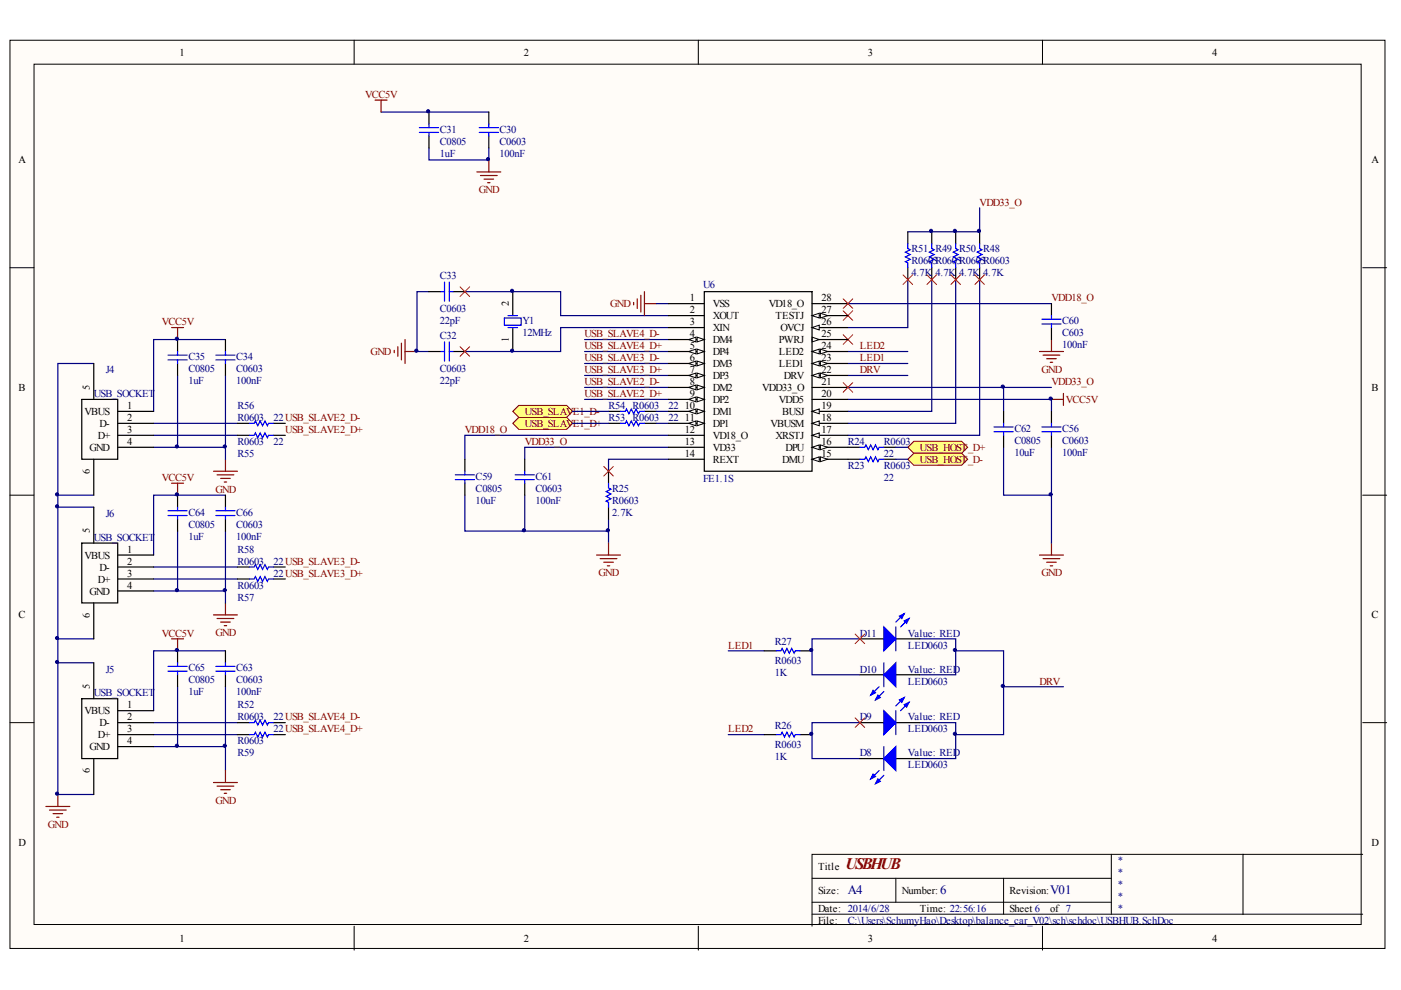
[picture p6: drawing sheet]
<svg xmlns="http://www.w3.org/2000/svg" width="297mm" height="210mm" viewBox="0 0 297 210" stroke-linecap="round" stroke-linejoin="round" font-family="sans-serif">
<defs><g id="words">
<text font-size="3.4" fill="#800000" x="179.3" y="184.4">USBHUB</text>
<g font-size="2.7" fill="#000080">
<text x="179.8" y="189.5">A4</text>
<text x="199.3" y="189.5">6</text>
<text x="222.7" y="189.5">V01</text>
</g>
<g font-size="2.2">
<text x="38.1" y="11.8">1</text>
<text x="111.1" y="11.8">2</text>
<text x="184" y="11.8">3</text>
<text x="257" y="11.8">4</text>
<text x="3.9" y="34.6">A</text>
<text x="290.7" y="34.6">A</text>
<text x="107.9" y="64.9" transform="rotate(-90 107.9 64.9)">2</text>
<text x="146.2" y="63.9">1</text>
<text x="151.1" y="65.2">VSS</text>
<text x="163" y="65.2">VD18_O</text>
<text x="174.2" y="63.9">28</text>
<text x="146.2" y="66.4">2</text>
<text x="146.2" y="69">3</text>
<text x="146.2" y="71.5">4</text>
<text x="151.1" y="67.7">XOUT</text>
<text x="151.1" y="70.3">XIN</text>
<text x="164.4" y="67.7">TESTJ</text>
<text x="165.5" y="70.3">OVCJ</text>
<text x="174.2" y="71.5">25</text>
<text x="174.2" y="69">26</text>
<text x="174.2" y="66.4">27</text>
<text x="107.9" y="72.5" transform="rotate(-90 107.9 72.5)">1</text>
<text x="146.2" y="74.1">5</text>
<text x="146.2" y="76.6">6</text>
<text x="151.1" y="72.8">DM4</text>
<text x="151.1" y="75.3">DP4</text>
<text x="151.1" y="77.9">DM3</text>
<text x="165.1" y="77.9">LED1</text>
<text x="165.1" y="75.3">LED2</text>
<text x="165.1" y="72.8">PWRJ</text>
<text x="174.2" y="76.6">23</text>
<text x="174.2" y="74.1">24</text>
<text x="3.9" y="82.9">B</text>
<text x="19" y="82.7" transform="rotate(-90 19 82.7)">5</text>
<text x="146.2" y="79.1">7</text>
<text x="146.2" y="81.7">8</text>
<text x="151.1" y="80.4">DP3</text>
<text x="151.1" y="82.9">DM2</text>
<text x="161.6" y="82.9">VDD33_O</text>
<text x="166.2" y="80.4">DRV</text>
<text x="174.2" y="81.7">21</text>
<text x="174.2" y="79.1">22</text>
<text x="290.7" y="82.9">B</text>
<text x="17.9" y="88">VBUS</text>
<text x="27" y="86.7">1</text>
<text x="27" y="89.3">2</text>
<text x="145.2" y="86.7">10</text>
<text x="145.2" y="89.3">11</text>
<text x="146.2" y="84.2">9</text>
<text x="151.1" y="85.5">DP2</text>
<text x="151.1" y="88">DM1</text>
<text x="165.1" y="85.5">VDD5</text>
<text x="165.8" y="88">BUSJ</text>
<text x="174.2" y="89.3">18</text>
<text x="174.2" y="86.7">19</text>
<text x="174.2" y="84.2">20</text>
<text x="18.9" y="95.6">GND</text>
<text x="20.7" y="93.1">D+</text>
<text x="21.1" y="90.6">D-</text>
<text x="27" y="91.8">3</text>
<text x="27" y="94.4">4</text>
<text x="145.2" y="91.8">12</text>
<text x="145.2" y="94.4">13</text>
<text x="151.1" y="90.6">DP1</text>
<text x="151.1" y="93.1">VD18_O</text>
<text x="151.1" y="95.6">VD33</text>
<text x="163.3" y="90.6">VBUSM</text>
<text x="164.4" y="93.1">XRSTJ</text>
<text x="166.5" y="95.6">DPU</text>
<text x="174.2" y="94.4">16</text>
<text x="174.2" y="91.8">17</text>
<text x="19" y="100.5" transform="rotate(-90 19 100.5)">6</text>
<text x="145.2" y="96.9">14</text>
<text x="151.1" y="98.2">REXT</text>
<text x="165.8" y="98.2">DMU</text>
<text x="174.2" y="96.9">15</text>
<text x="19" y="113.1" transform="rotate(-90 19 113.1)">5</text>
<text x="17.9" y="118.5">VBUS</text>
<text x="27" y="117.2">1</text>
<text x="27" y="119.7">2</text>
<text x="20.7" y="123.6">D+</text>
<text x="21.1" y="121">D-</text>
<text x="27" y="122.3">3</text>
<text x="27" y="124.8">4</text>
<text x="3.9" y="131.1">C</text>
<text x="18.9" y="126.1">GND</text>
<text x="19" y="130.9" transform="rotate(-90 19 130.9)">6</text>
<text x="290.7" y="131.1">C</text>
<text x="19" y="146.1" transform="rotate(-90 19 146.1)">5</text>
<text x="17.9" y="151.5">VBUS</text>
<text x="21.1" y="154">D-</text>
<text x="27" y="150.2">1</text>
<text x="27" y="152.7">2</text>
<text x="27" y="155.3">3</text>
<text x="18.9" y="159.1">GND</text>
<text x="20.7" y="156.6">D+</text>
<text x="27" y="157.8">4</text>
<text x="19" y="163.9" transform="rotate(-90 19 163.9)">6</text>
<text x="3.9" y="179.3">D</text>
<text x="290.7" y="179.3">D</text>
<text x="173.4" y="184.5">Title</text>
<text x="173.4" y="189.6">Size:</text>
<text x="191.2" y="189.6">Number:</text>
<text x="214" y="189.6">Revision:</text>
<text x="173.4" y="193.4">Date: 2014/6/28</text>
<text x="173.4" y="195.9">File:</text>
<text x="195" y="193.4">Time: 22:56:16</text>
<text x="214" y="193.4">Sheet 6</text>
<text x="222.7" y="193.4">of 7</text>
<text x="38.1" y="199.7">1</text>
<text x="111.1" y="199.7">2</text>
<text x="184" y="199.7">3</text>
<text x="257" y="199.7">4</text>
</g>
<g font-size="2.2" fill="#800000">
<text x="77.4" y="20.8">VCC5V</text>
<text x="101.5" y="41">GND</text>
<text x="207.7" y="43.6">VDD33_O</text>
<text x="129.4" y="65.2">GND</text>
<text x="222.9" y="63.9">VDD18_O</text>
<text x="34.3" y="69">VCC5V</text>
<text x="123.9" y="71.5">USB_SLAVE4_D-</text>
<text x="78.6" y="75.3">GND</text>
<text x="123.9" y="74.1">USB_SLAVE4_D+</text>
<text x="123.9" y="76.6">USB_SLAVE3_D-</text>
<text x="182.3" y="74.1">LED2</text>
<text x="182.3" y="76.6">LED1</text>
<text x="123.9" y="81.7">USB_SLAVE2_D-</text>
<text x="123.9" y="79.1">USB_SLAVE3_D+</text>
<text x="182.3" y="79.1">DRV</text>
<text x="220.8" y="79.1">GND</text>
<text x="222.9" y="81.7">VDD33_O</text>
<text x="111.3" y="88">USB_SLAVE1_D-</text>
<text x="123.9" y="84.2">USB_SLAVE2_D+</text>
<text x="226" y="85.5">VCC5V</text>
<text x="60.5" y="91.8">USB_SLAVE2_D+</text>
<text x="98.6" y="91.8">VDD18_O</text>
<text x="111.3" y="90.6">USB_SLAVE1_D+</text>
<text x="111.3" y="94.4">VDD33_O</text>
<text x="195" y="95.6">USB_HOST_D+</text>
<text x="34.3" y="102">VCC5V</text>
<text x="195" y="98.2">USB_HOST_D-</text>
<text x="45.7" y="104.4">GND</text>
<text x="126.9" y="122.2">GND</text>
<text x="220.8" y="122.2">GND</text>
<text x="34.3" y="135">VCC5V</text>
<text x="45.7" y="134.9">GND</text>
<text x="154.4" y="137.5">LED1</text>
<text x="220.4" y="145.1">DRV</text>
<text x="154.4" y="155.3">LED2</text>
<text x="45.7" y="170.4">GND</text>
<text x="10.2" y="175.5">GND</text>
</g>
<g font-size="2.2" fill="#000080">
<text x="93.2" y="28.1">C31</text>
<text x="105.9" y="28.1">C30</text>
<text x="93.2" y="33.2">1uF</text>
<text x="93.2" y="30.7">C0805</text>
<text x="105.9" y="33.2">100nF</text>
<text x="105.9" y="30.7">C0603</text>
<text x="193.2" y="53.5">R51 R49 R50 R48</text>
<text x="93.2" y="59.1">C33</text>
<text x="193.2" y="58.6">4.7K</text>
<text x="193.2" y="56">R0603R0603R0603R0603</text>
<text x="198.3" y="58.6">4.7K</text>
<text x="203.4" y="58.6">4.7K</text>
<text x="208.5" y="58.6">4.7K</text>
<text x="149.1" y="61.1">U6</text>
<text x="93.2" y="68.7">22pF</text>
<text x="93.2" y="66.2">C0603</text>
<text x="93.2" y="71.8">C32</text>
<text x="110.7" y="68.7">Y1</text>
<text x="110.7" y="71.3">12MHz</text>
<text x="225.2" y="68.7">C60</text>
<text x="225.2" y="71.3">C603</text>
<text x="39.9" y="76.3">C35</text>
<text x="50.1" y="76.3">C34</text>
<text x="225.2" y="73.8">100nF</text>
<text x="22.4" y="79.1">J4</text>
<text x="39.9" y="81.4">1uF</text>
<text x="39.9" y="78.9">C0805</text>
<text x="50.1" y="81.4">100nF</text>
<text x="50.1" y="78.9">C0603</text>
<text x="93.2" y="81.4">22pF</text>
<text x="93.2" y="78.9">C0603</text>
<text x="19.9" y="84.2">USB_SOCKET</text>
<text x="50.3" y="86.7">R56</text>
<text x="50.3" y="89.3">R0603</text>
<text x="58" y="89.3">22USB_SLAVE2_D-</text>
<text x="129" y="89.3">R53 R0603</text>
<text x="129" y="86.7">R54 R0603</text>
<text x="141.7" y="89.3">22</text>
<text x="141.7" y="86.7">22</text>
<text x="50.3" y="94.4">R0603</text>
<text x="58" y="94.4">22</text>
<text x="179.8" y="94.4">R24</text>
<text x="187.4" y="94.4">R0603</text>
<text x="215.1" y="91.6">C62</text>
<text x="215.1" y="94.1">C0805</text>
<text x="225.2" y="91.6">C56</text>
<text x="225.2" y="94.1">C0603</text>
<text x="50.3" y="96.9">R55</text>
<text x="100.8" y="101.7">C59</text>
<text x="113.5" y="101.7">C61</text>
<text x="179.8" y="99.4">R23</text>
<text x="187.4" y="96.9">22</text>
<text x="187.4" y="102">22</text>
<text x="187.4" y="99.4">R0603</text>
<text x="215.1" y="96.6">10uF</text>
<text x="225.2" y="96.6">100nF</text>
<text x="100.8" y="106.8">10uF</text>
<text x="100.8" y="104.3">C0805</text>
<text x="113.5" y="106.8">100nF</text>
<text x="113.5" y="104.3">C0603</text>
<text x="129.8" y="104.3">R25</text>
<text x="129.8" y="106.8">R0603</text>
<text x="149.1" y="102.2">FE1.1S</text>
<text x="22.4" y="109.6">J6</text>
<text x="39.9" y="109.3">C64</text>
<text x="39.9" y="111.9">C0805</text>
<text x="50.1" y="109.3">C66</text>
<text x="50.1" y="111.9">C0603</text>
<text x="129.8" y="109.3">2.7K</text>
<text x="19.9" y="114.7">USB_SOCKET</text>
<text x="39.9" y="114.4">1uF</text>
<text x="50.1" y="114.4">100nF</text>
<text x="50.3" y="117.2">R58</text>
<text x="50.3" y="119.7">R0603</text>
<text x="58" y="119.7">22USB_SLAVE3_D-</text>
<text x="50.3" y="124.8">R0603</text>
<text x="58" y="122.3">22USB_SLAVE3_D+</text>
<text x="50.3" y="127.4">R57</text>
<text x="164.3" y="136.8">R27</text>
<text x="182.3" y="135">D11</text>
<text x="192.5" y="137.5">LED0603</text>
<text x="192.5" y="135">Value: RED</text>
<text x="22.4" y="142.6">J5</text>
<text x="39.9" y="142.3">C65</text>
<text x="50.1" y="142.3">C63</text>
<text x="164.3" y="143.4">1K</text>
<text x="164.3" y="140.8">R0603</text>
<text x="182.3" y="142.6">D10</text>
<text x="192.5" y="142.6">Value: RED</text>
<text x="19.9" y="147.7">USB_SOCKET</text>
<text x="39.9" y="147.4">1uF</text>
<text x="39.9" y="144.9">C0805</text>
<text x="50.1" y="147.4">100nF</text>
<text x="50.1" y="144.9">C0603</text>
<text x="192.5" y="145.1">LED0603</text>
<text x="50.3" y="150.2">R52</text>
<text x="50.3" y="152.7">R0603</text>
<text x="58" y="152.7">22USB_SLAVE4_D-</text>
<text x="58" y="155.3">22USB_SLAVE4_D+</text>
<text x="164.3" y="154.5">R26</text>
<text x="182.3" y="152.7">D9</text>
<text x="192.5" y="155.3">LED0603</text>
<text x="192.5" y="152.7">Value: RED</text>
<text x="50.3" y="160.4">R59</text>
<text x="50.3" y="157.8">R0603</text>
<text x="164.3" y="161.1">1K</text>
<text x="164.3" y="158.6">R0603</text>
<text x="182.3" y="160.4">D8</text>
<text x="192.5" y="160.4">Value: RED</text>
<text x="192.5" y="162.9">LED0603</text>
<text x="236.9" y="183.2">*</text>
<text x="236.9" y="185.7">*</text>
<text x="236.9" y="188.3">*</text>
<text x="236.9" y="190.8">*</text>
<text x="179.8" y="195.9">C:\Users\SchumyHao\Desktop\balance_car_V02\sch\schdoc\USBHUB.SchDoc</text>
<text x="236.9" y="193.4">*</text>
</g>
</g></defs>
<g fill="#fffcf8" stroke="#000" stroke-width=".21">
<path d="M2.1 8.5h291.5v192.6h-291.5z"/>
<path d="M7.2 13.6h281.4v182.4h-281.4z"/>
</g>
<g fill="none" stroke="#000" stroke-width=".21">
<path d="M75.1 8.5v5.1M148.1 8.5v5.1M221 8.5v5.1M2.1 56.8h5.1M288.9 56.8h5.1M2.1 105h5.1M288.9 105h5.1M2.1 153.2h5.1M288.9 153.2h5.1M75.1 196.4v5M148.1 196.4v5M172.2 186.2h63.4"/>
<path d="M172.2 193.8h116.7M172.2 191.3h63.4M189.9 186.2v5.1M212.8 186.2v7.6M221 196.4v5M235.6 181.1v12.7M263.5 181.1h-91.3v15.3M288.9 181.1h-25.4v12.7"/>
</g>
<g fill="#ffff80" stroke="#800000" stroke-width=".21">
<path d="M193.7 93.6h10.2l1.3 1.2-1.3 1.3h-10.2l-1.2-1.3z" fill-rule="evenodd"/>
<path d="M193.7 96.1h10.2l1.3 1.3-1.3 1.2h-10.2l-1.2-1.2z" fill-rule="evenodd"/>
<path d="M110 88.5h10.1l1.3 1.3-1.3 1.2h-10.1l-1.3-1.2z" fill-rule="evenodd"/>
<path d="M110 86h10.1l1.3 1.2-1.3 1.3h-10.1l-1.3-1.3z" fill-rule="evenodd"/>
</g>
<g fill="none" stroke="#000080" stroke-width=".25">
<path d="M80.8 23.8h22.8M90.9 31.4v2.5h12.7v-2.5M192.5 59.3v10.2h-12.7M197.5 59.3v27.9h-17.7M202.6 59.3v30.5h-22.8M207.7 59.3v33h-27.9M207.7 44.1v5h-15.2M19.9 77.1h-7.6v58.4M37.6 79.6v15.2M47.8 72h-15.2v15.2M47.8 79.6v17.8M90.9 61.8h-2.5v12.7h2.5"/>
<path d="M98.6 61.8h20.3v5.1h22.8M123.9 74.5h17.8M123.9 77.1h17.8M123.9 79.6h17.8M123.9 72h17.8M139.2 64.4h2.5M141.7 69.5h-22.8v5h-20.3M179.8 64.4h43.1M179.8 74.5h12.7M179.8 77.1h12.7M179.8 79.6h12.7M32.6 94.8h15.2"/>
<path d="M32.6 89.8h17.7M32.6 92.3h17.7M121.4 89.8h7.6M121.4 87.2h7.6M123.9 84.7h17.8M123.9 82.1h17.8M139.2 89.8h2.5M139.2 87.2h2.5M141.7 97.4h-12.7v2.5M141.7 94.8h-30.4v2.6M141.7 92.3h-43.1v5.1M179.8 82.1h33v5.1"/>
<path d="M179.8 84.7h43.1v2.5M189.9 94.8h2.6M189.9 97.4h2.6M212.8 94.8v10.2h10.1v10.1M212.8 82.1h10.1M222.9 94.8v10.2M12.3 105h7.6M12.3 107.5h7.6M37.6 112.6v12.7M47.8 105h-15.2v12.7M47.8 112.6v15.2M98.6 105v7.6h30.4"/>
<path d="M111.3 105v7.6M129 110.1v5M19.9 135.5h-7.6v5M32.6 125.3h15.2M32.6 120.2h17.7M32.6 122.8h17.7M47.8 138h-15.2v12.7M154.4 138h7.6M182.3 135.5h-10.1v7.6h10.1M195 135.5h7.6v7.6h-7.6M202.6 138h10.2v17.8h-10.2M19.9 140.5h-7.6v28h7.6"/>
<path d="M32.6 158.3h15.2v5.1M32.6 155.8h17.7M32.6 153.2h17.7M37.6 145.6v12.7M47.8 145.6v12.7M154.4 155.8h7.6M182.3 153.2h-10.1v7.6h10.1M195 153.2h7.6v7.6h-7.6M212.8 145.6h12.7"/>
</g>
<g fill="none" stroke="#800000" stroke-width=".25">
<path d="M79.5 21.2h2.6M80.8 21.2v2.6M101.1 36.5h5.1M101.9 37.2h3.5M102.6 38h2.1M103.4 38.7h.5M103.6 33.9v2.6M36.4 69.5h2.5M37.6 69.5v2.5M83.6 74.3v.5M84.3 73.5v2M85.1 72.8v3.5"/>
<path d="M85.9 72v5.1M85.9 74.5h2.5M134.4 64.1v.5M135.1 63.4v2M135.9 62.6v3.6M136.6 61.8v5.1M136.6 64.4h2.6M220.4 74.5h5.1M221.2 75.3h3.5M221.9 76.1h2M222.7 76.8h.5M222.9 72v2.5"/>
<path d="M45.3 99.9h5M47.8 97.4v2.5M36.4 102.5h2.5M37.6 102.5v2.5M46 100.7h3.6M46.8 101.4h2M47.5 102.2h.6M126.5 117.7h5.1M127.2 118.4h3.6M128 119.2h2M128.8 120h.5M129 115.1v2.6"/>
<path d="M220.4 117.7h5.1M221.2 118.4h3.5M221.9 119.2h2M222.7 120h.5M222.9 115.1v2.6M36.4 135.5h2.5M37.6 135.5v2.5M45.3 130.4h5M46 131.1h3.6M46.8 131.9h2M47.5 132.7h.6M47.8 127.8v2.6"/>
<path d="M9.7 171h5.1M10.5 171.8h3.5M11.3 172.5h2M12 173.3h.5M12.3 168.5v2.5M45.3 165.9h5M46 166.7h3.6M46.8 167.4h2M47.5 168.2h.6M47.8 163.4v2.5"/>
</g>
<g fill="none" stroke="#000" stroke-width=".25">
<path d="M90.9 23.8v2.5M90.9 28.8v2.6M103.6 23.8v2.5M103.6 28.8v2.6M192.5 49.1v2.6M192.5 56.8v2.5M197.5 49.1v2.6M197.5 56.8v2.5M202.6 49.1v2.6M202.6 56.8v2.5M207.7 49.1v2.6M207.7 56.8v2.5"/>
<path d="M37.6 72v2.5M37.6 77.1v2.5M47.8 72v2.5M47.8 77.1v2.5M90.9 61.8h2.6M90.9 74.5h2.6M96 61.8h2.6M96 74.5h2.6M141.7 64.4h7.6M141.7 66.9h7.6M141.7 69.5h7.6M141.7 72h7.6"/>
<path d="M222.9 64.4v2.5M222.9 69.5v2.5M50.3 89.8h2.6M50.3 92.3h2.6M58 89.8h2.5M58 92.3h2.5M98.6 97.4v2.5M111.3 97.4v2.5M129 89.8h2.6M129 87.2h2.6M129 99.9v2.6M136.6 89.8h2.6"/>
<path d="M136.6 87.2h2.6M179.8 94.8h2.5M179.8 97.4h2.5M187.4 94.8h2.5M187.4 97.4h2.5M212.8 87.2v2.6M212.8 92.3v2.5M222.9 87.2v2.6M222.9 92.3v2.5M37.6 105v2.5M37.6 110.1v2.5M47.8 105v2.5"/>
<path d="M47.8 110.1v2.5M98.6 102.5v2.5M111.3 102.5v2.5M129 107.5v2.6M37.6 138v2.5M47.8 138v2.5M50.3 120.2h2.6M50.3 122.8h2.6M58 120.2h2.5M58 122.8h2.5M162 138h2.6M169.6 138h2.6"/>
<path d="M182.3 135.5h5.1M189.9 135.5h5.1M37.6 143.1v2.5M47.8 143.1v2.5M50.3 153.2h2.6M50.3 155.8h2.6M58 153.2h2.5M58 155.8h2.5M162 155.8h2.6M169.6 155.8h2.6M182.3 153.2h5.1M182.3 143.1h5.1"/>
<path d="M189.9 153.2h5.1M189.9 143.1h5.1M182.3 160.8h5.1M189.9 160.8h5.1"/>
</g>
<g fill="none" stroke="#00f" stroke-width=".25">
<path d="M88.9 27.1h4.1M88.9 28.1h4.1M90.9 26.3v.8M90.9 28.1v.7M101.6 27.1h4.1M101.6 28.1h4.1M103.6 26.3v.8M103.6 28.1v.7M94.2 59.8v4.1M95.3 59.8v4.1M192.5 51.7v1l.5 .3-1 .5 1 .5-1 .5 1 .5-1 .5 .5 .2v1.1M197.5 51.7v1l.6 .3-1.1 .5 1.1 .5-1.1 .5 1.1 .5-1.1 .5 .5 .2v1.1"/>
<path d="M202.6 51.7v1l.5 .3-1 .5 1 .5-1 .5 1 .5-1 .5 .5 .2v1.1M207.7 51.7v1l.5 .3-1 .5 1 .5-1 .5 1 .5-1 .5 .5 .2v1.1M35.6 75.3h4.1M35.6 76.3h4.1M37.6 74.5v.8M37.6 76.3v.8M45.8 75.3h4M45.8 76.3h4M47.8 74.5v.8M47.8 76.3v.8M93.5 61.8h.7M93.5 74.5h.7"/>
<path d="M94.2 72.5v4.1M95.3 72.5v4.1M95.3 61.8h.7M95.3 74.5h.7M220.9 67.7h4.1M220.9 68.7h4.1M222.9 66.9v.8M222.9 68.7v.8M52.9 89.8h1l.2-.5 .6 1 .5-1 .5 1 .5-1 .5 1 .2-.5h1.1M52.9 92.3h1l.2-.5 .6 1 .5-1 .5 1 .5-1 .5 1 .2-.5h1.1M98.6 99.9v.8M111.3 99.9v.8"/>
<path d="M131.6 89.8h1l.2-.5 .5 1 .5-1 .6 1 .5-1 .5 1 .2-.5h1M131.6 87.2h1l.2-.5 .5 1 .5-1 .6 1 .5-1 .5 1 .2-.5h1M182.3 94.8h1l.3-.5 .5 1 .5-1 .5 1 .5-1 .5 1 .3-.5h1M182.3 97.4h1l.3-.5 .5 1 .5-1 .5 1 .5-1 .5 1 .3-.5h1M210.7 90.5h4.1M210.7 91.5h4.1M212.8 89.8v.7M212.8 91.5v.8M220.9 90.5h4.1M220.9 91.5h4.1M222.9 89.8v.7M222.9 91.5v.8"/>
<path d="M35.6 108.3h4.1M35.6 109.3h4.1M37.6 107.5v.8M37.6 109.3v.8M45.8 108.3h4M45.8 109.3h4M47.8 107.5v.8M47.8 109.3v.8M96.5 101.7h4.1M96.5 100.7h4.1M98.6 101.7v.8M109.2 101.7h4.1"/>
<path d="M109.2 100.7h4.1M111.3 101.7v.8M129 102.5v1l.5 .2-1 .5 1 .5-1 .5 1 .6-1 .5 .5 .2v1M52.9 120.2h1l.2-.5 .6 1 .5-1 .5 1 .5-1 .5 1 .2-.5h1.1M52.9 122.8h1l.2-.5 .6 1 .5-1 .5 1 .5-1 .5 1 .2-.5h1.1M164.6 138h1l.2-.5 .5 1 .5-1 .5 1 .6-1 .5 1 .2-.5h1M189.9 132.9v5.1M191.7 130.1l-1.8 1.8M192.7 131.1l-1.7 1.8M35.6 141.3h4.1M35.6 142.3h4.1M37.6 140.5v.8"/>
<path d="M37.6 142.3v.8M45.8 141.3h4M45.8 142.3h4M47.8 140.5v.8M47.8 142.3v.8M52.9 153.2h1l.2-.5 .6 1 .5-1 .5 1 .5-1 .5 1 .2-.5h1.1M52.9 155.8h1l.2-.5 .6 1 .5-1 .5 1 .5-1 .5 1 .2-.5h1.1M164.6 155.8h1l.2-.5 .5 1 .5-1 .5 1 .6-1 .5 1 .2-.5h1M186.4 145.6l-1.8 1.8M187.4 146.6l-1.8 1.8M187.4 140.5v5.1M187.4 158.3v5.1"/>
<path d="M189.9 150.7v5.1M191.7 147.9l-1.8 1.8M192.7 148.9l-1.7 1.8M186.4 163.4l-1.8 1.8M187.4 164.4l-1.8 1.8"/>
</g>
<g fill="#00f" stroke="#00f" stroke-width=".25">
<path d="M187.4 132.9l2.5 2.6-2.5 2.5z"/>
<path d="M191.7 131.6l1-.5-.5 1.1z"/>
<path d="M190.7 130.6l1-.5-.5 1z"/>
<path d="M187.4 150.7l2.5 2.5-2.5 2.6z"/>
<path d="M191.7 149.4l1-.5-.5 1z"/>
<path d="M190.7 148.4l1-.5-.5 1z"/>
<path d="M189.9 140.5v5.1l-2.5-2.5z"/>
<path d="M185.1 146.4l.5 .5-1 .5z"/>
<path d="M186.1 147.4l.5 .5-1 .5z"/>
<path d="M189.9 158.3v5.1l-2.5-2.6z"/>
<path d="M185.1 164.1l.5 .5-1 .6z"/>
<path d="M186.1 165.2l.5 .5-1 .5z"/>
</g>
<path d="M178.8 65.9l2 2M178.8 71l2 2M180.8 65.9l-2 2M180.8 71l-2 2" fill="none" stroke="#f00" stroke-width=".21"/>
<g fill="#fffcf8" stroke="#000" stroke-width=".21">
<path d="M147.8 71.5l1.5 .5-1.5 .5z"/>
<path d="M146 72l1.5-.5v1z"/>
</g>
<path d="M141.7 74.5h7.6" fill="none" stroke="#000" stroke-width=".25"/>
<g fill="#fffcf8" stroke="#000" stroke-width=".21">
<path d="M147.8 74l1.5 .5-1.5 .5z"/>
<path d="M146 74.5l1.5-.5v1z"/>
</g>
<path d="M141.7 77.1h7.6" fill="none" stroke="#000" stroke-width=".25"/>
<g fill="#fffcf8" stroke="#000" stroke-width=".21">
<path d="M147.8 76.6l1.5 .5-1.5 .5z"/>
<path d="M146 77.1l1.5-.5v1z"/>
</g>
<path d="M141.7 79.6h7.6" fill="none" stroke="#000" stroke-width=".25"/>
<g fill="#fffcf8" stroke="#000" stroke-width=".21">
<path d="M147.8 79.1l1.5 .5-1.5 .5z"/>
<path d="M146 79.6l1.5-.5v1z"/>
</g>
<path d="M141.7 82.1h7.6" fill="none" stroke="#000" stroke-width=".25"/>
<g fill="#fffcf8" stroke="#000" stroke-width=".21">
<path d="M147.8 81.6l1.5 .5-1.5 .6z"/>
<path d="M146 82.1l1.5-.5v1.1z"/>
</g>
<path d="M141.7 84.7h7.6" fill="none" stroke="#000" stroke-width=".25"/>
<g fill="#fffcf8" stroke="#000" stroke-width=".21">
<path d="M147.8 84.2l1.5 .5-1.5 .5z"/>
<path d="M146 84.7l1.5-.5v1z"/>
</g>
<path d="M141.7 87.2h7.6" fill="none" stroke="#000" stroke-width=".25"/>
<g fill="#fffcf8" stroke="#000" stroke-width=".21">
<path d="M147.8 86.7l1.5 .5-1.5 .5z"/>
<path d="M146 87.2l1.5-.5v1z"/>
</g>
<path d="M141.7 89.8h7.6" fill="none" stroke="#000" stroke-width=".25"/>
<g fill="#fffcf8" stroke="#000" stroke-width=".21">
<path d="M147.8 89.3l1.5 .5-1.5 .5z"/>
<path d="M146 89.8l1.5-.5v1z"/>
</g>
<path d="M141.7 92.3h7.6M141.7 94.8h7.6M141.7 97.4h7.6M172.2 97.4h7.6" fill="none" stroke="#000" stroke-width=".25"/>
<g fill="#fffcf8" stroke="#000" stroke-width=".21">
<path d="M172.2 97.4l1.5-.5v1z"/>
<path d="M173.9 96.9l1.6 .5-1.6 .5z"/>
</g>
<path d="M172.2 94.8h7.6" fill="none" stroke="#000" stroke-width=".25"/>
<g fill="#fffcf8" stroke="#000" stroke-width=".21">
<path d="M172.2 94.8l1.5-.5v1z"/>
<path d="M173.9 94.3l1.6 .5-1.6 .5z"/>
</g>
<path d="M172.2 92.3h7.6" fill="none" stroke="#000" stroke-width=".25"/>
<path d="M172.2 92.3l1.5-.5v1z" fill="#fffcf8" stroke="#000" stroke-width=".21"/>
<path d="M172.2 89.8h7.6" fill="none" stroke="#000" stroke-width=".25"/>
<path d="M172.2 89.8l1.5-.5v1z" fill="#fffcf8" stroke="#000" stroke-width=".21"/>
<path d="M172.2 87.2h7.6" fill="none" stroke="#000" stroke-width=".25"/>
<path d="M172.2 87.2l1.5-.5v1z" fill="#fffcf8" stroke="#000" stroke-width=".21"/>
<path d="M172.2 79.6h7.6M172.2 84.7h7.6M172.2 82.1h7.6" fill="none" stroke="#000" stroke-width=".25"/>
<g fill="#fffcf8" stroke="#000" stroke-width=".21">
<path d="M172.2 79.6l1.5-.5v1z"/>
<path d="M173.9 79.1l1.6 .5-1.6 .5z"/>
</g>
<path d="M172.2 77.1h7.6" fill="none" stroke="#000" stroke-width=".25"/>
<g fill="#fffcf8" stroke="#000" stroke-width=".21">
<path d="M172.2 77.1l1.5-.5v1z"/>
<path d="M173.9 76.6l1.6 .5-1.6 .5z"/>
</g>
<path d="M172.2 74.5h7.6" fill="none" stroke="#000" stroke-width=".25"/>
<g fill="#fffcf8" stroke="#000" stroke-width=".21">
<path d="M172.2 74.5l1.5-.5v1z"/>
<path d="M173.9 74l1.6 .5-1.6 .5z"/>
</g>
<path d="M172.2 72h7.6" fill="none" stroke="#000" stroke-width=".25"/>
<path d="M172.2 71.5l1.5 .5-1.5 .5z" fill="#fffcf8" stroke="#000" stroke-width=".21"/>
<path d="M172.2 69.5h7.6" fill="none" stroke="#000" stroke-width=".25"/>
<path d="M172.2 69.5l1.5-.6v1.1z" fill="#fffcf8" stroke="#000" stroke-width=".21"/>
<path d="M172.2 66.9h7.6" fill="none" stroke="#000" stroke-width=".25"/>
<g fill="#fffcf8" stroke="#000" stroke-width=".21">
<path d="M172.2 66.9l1.5-.5v1z"/>
<path d="M173.9 66.4l1.6 .5-1.6 .5z"/>
</g>
<g fill="none" stroke="#000" stroke-width=".25">
<path d="M19.9 77.1v7.6M108.7 61.8v5.1M108.7 69.5v5M149.3 61.8h22.9v38.1h-22.9zM172.2 64.4h7.6M17.3 84.7h7.7v12.7h-7.7zM19.9 97.4v7.6M25 87.2h7.6M25 89.8h7.6M25 92.3h7.6M25 94.8h7.6M17.3 115.1h7.7v12.7h-7.7z"/>
<path d="M19.9 107.5v7.6M25 117.7h7.6M19.9 127.8v7.7M25 120.2h7.6M25 122.8h7.6M25 125.3h7.6M17.3 148.1h7.7v12.7h-7.7zM19.9 140.5v7.6M25 150.7h7.6M25 153.2h7.6M25 155.8h7.6M25 158.3h7.6"/>
<path d="M19.9 160.8v7.7"/>
</g>
<path d="M222.9 84.7h2.6M225.5 83.4v2.6" fill="none" stroke="#800000" stroke-width=".25"/>
<path d="M106.9 67.4h3.6v1.5h-3.6zM107.7 66.9h2M107.7 69.5h2" fill="none" stroke="#00f" stroke-width=".25"/>
<g fill="none" stroke="#f00" stroke-width=".21">
<path d="M191.5 58.3l2 2M193.5 58.3l-2 2M196.5 58.3l2.1 2M198.6 58.3l-2.1 2M201.6 58.3l2 2M203.6 58.3l-2 2M206.7 58.3l2 2M208.7 58.3l-2 2M97.5 60.8l2.1 2.1M97.5 73.5l2.1 2M99.6 60.8l-2.1 2.1M99.6 73.5l-2.1 2"/>
<path d="M178.8 63.4l2 2M180.8 63.4l-2 2M128 98.9l2 2M130 98.9l-2 2M178.8 81.1l2 2.1M180.8 81.1l-2 2.1M181.3 134.4l2 2.1M183.3 134.4l-2 2.1M181.3 152.2l2 2M183.3 152.2l-2 2"/>
</g>
<g fill="#000080" stroke="#000080" stroke-width=".21">
<circle cx="12.1" cy="168.3" r=".33"/>
<circle cx="12.1" cy="140.4" r=".33"/>
<circle cx="12.1" cy="135.3" r=".33"/>
<circle cx="12.1" cy="107.4" r=".33"/>
<circle cx="12.1" cy="104.8" r=".33"/>
<circle cx="37.5" cy="158.1" r=".33"/>
<circle cx="37.5" cy="137.8" r=".33"/>
<circle cx="37.5" cy="125.1" r=".33"/>
<circle cx="37.5" cy="104.8" r=".33"/>
<circle cx="37.5" cy="94.7" r=".33"/>
<circle cx="37.5" cy="71.8" r=".33"/>
<circle cx="47.6" cy="158.1" r=".33"/>
<circle cx="47.6" cy="125.1" r=".33"/>
<circle cx="47.6" cy="94.7" r=".33"/>
<circle cx="88.3" cy="74.4" r=".33"/>
<circle cx="90.8" cy="23.6" r=".33"/>
<circle cx="103.5" cy="33.7" r=".33"/>
<circle cx="108.6" cy="74.4" r=".33"/>
<circle cx="108.6" cy="61.7" r=".33"/>
<circle cx="111.1" cy="112.4" r=".33"/>
<circle cx="128.9" cy="112.4" r=".33"/>
<circle cx="172" cy="155.6" r=".33"/>
<circle cx="172" cy="137.8" r=".33"/>
<circle cx="197.4" cy="49" r=".34"/>
<circle cx="202.4" cy="155.6" r=".33"/>
<circle cx="202.4" cy="137.8" r=".33"/>
<circle cx="202.4" cy="49" r=".34"/>
<circle cx="207.5" cy="49" r=".34"/>
<circle cx="212.6" cy="145.4" r=".33"/>
<circle cx="212.6" cy="82" r=".33"/>
<circle cx="222.8" cy="104.8" r=".33"/>
<circle cx="222.8" cy="84.5" r=".33"/>
</g>
<use href="#words"/>
</svg>
